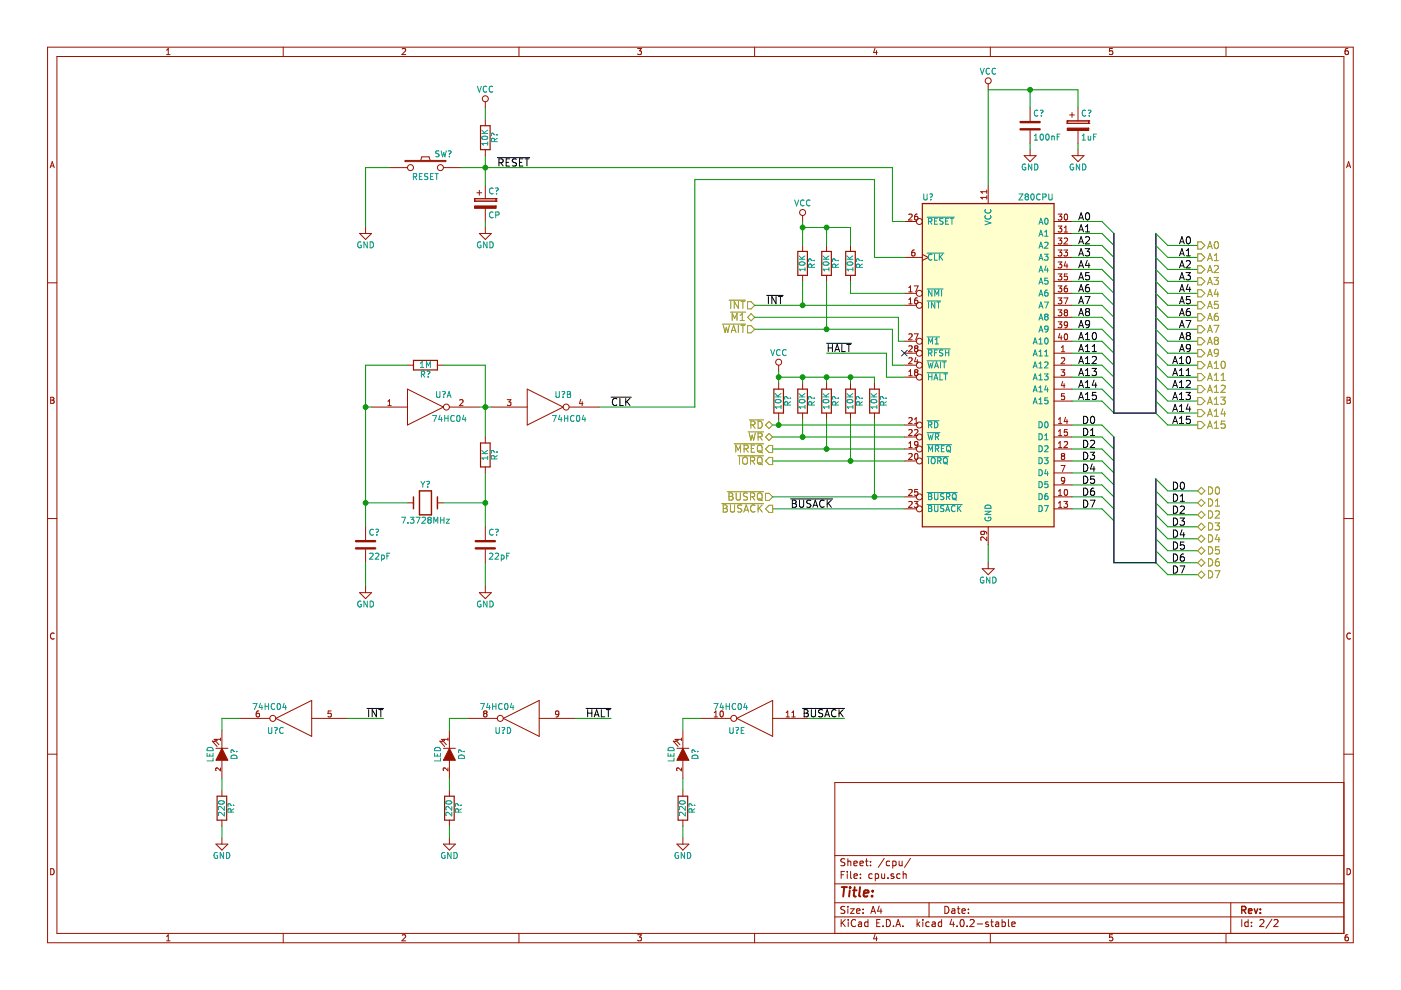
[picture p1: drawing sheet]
<svg xmlns="http://www.w3.org/2000/svg" width="297mm" height="210mm" viewBox="0 0 297 210" stroke-linecap="round" stroke-linejoin="round" font-family="sans-serif">
<path d="M195.6 43.2h27.9v68.5h-27.9z" fill-rule="evenodd" fill="#fffecd" stroke="#fffecd" stroke-width=".25"/>
<g fill="none" stroke="#981200" stroke-width=".25">
<path d="M101.9 26.7h2v5h-2zM169.2 53.3h2v5.1h-2zM174.2 53.3h2.1v5.1h-2.1zM179.3 53.3h2v5.1h-2zM195.6 43.2h27.9v68.5h-27.9zM87.7 76.4h5v2h-5zM101.9 93.9h2v5.1h-2zM164.1 82.5h2v5.1h-2zM169.2 82.5h2v5.1h-2zM174.2 82.5h2.1v5.1h-2.1zM179.3 82.5h2v5.1h-2zM184.4 82.5h2v5.1h-2z"/>
<path d="M46 168.8h2.1v5.1h-2.1zM94.3 168.8h2v5.1h-2zM143.8 168.8h2v5.1h-2z"/>
</g>
<g fill="none" stroke="#981200" stroke-width=".21">
<path d="M10.1 10h276.8v189.9h-276.8zM12.1 12h272.8v185.9h-272.8zM35.3 11.6h.8M35.3 10.6l.4-.3v1.3M60 10v2M85.3 10.4l.5-.1 .2 .3-.8 1h.8M110 10v2M135.2 10.3h.8l-.4 .5h.3l.1 .2-.1 .4-.2 .2-.5-.2M160 10v2M185.5 10.2l-.3 .9h.8M185.8 10.7v.9M209.5 17.8v1.2"/>
<path d="M210 10v2M235.9 10.3h-.6l-.1 .6 .6-.1 .1 .5-.2 .3-.5-.2M259.9 10v2M285.8 10.3h-.4l-.2 .3v.7l.2 .3 .4-.2 .1-.4-.1-.2h-.4l-.2 .2M10.6 35.6l.5-1.3 .4 1.3M10.8 35.2h.6M82.6 35.5h3.8M85.9 34h8.6v.3h-8.6zM89.2 34l.2-.7h1.6l.2 .7M94 35.5h3.8M102.9 21.6v1.2M102.9 25.4v1.3"/>
<path d="M102.9 31.7v1.3M102.9 39.3v2.8M209.5 39.3v3.9M217.1 33h2.6l-1.3 1.3zM218.4 22.8v2.8M218.4 27.7v2.8M218.4 31.7v1.3M226.3 25.6h.1M226.3 26.1h.1M226.3 25.6v.5M226.3 26.1h4.5M226.3 25.6h4.5"/>
<path d="M226.8 24.4h1M227.3 23.9v1M227.3 33h2.5l-1.2 1.3zM228.6 22.8v2.8M228.6 27.7v2.8M228.6 31.7v1.3M230.8 26.1h.1M230.8 25.6h.1M230.8 25.6v.5M285.5 35.6l.4-1.3 .5 1.3M285.6 35.2h.6M10.1 60h2"/>
<path d="M76.2 49.5h2.6l-1.3 1.3zM77.5 48.2v1.3M100.6 42.1h.1M100.6 42.6h.1M100.6 42.1v.5M100.6 42.6h4.6M100.6 42.1h4.6M101.1 40.9h1M101.6 49.5h2.6l-1.3 1.3zM101.6 40.4v1M102.9 44.2v2.8M102.9 48.2v1.3"/>
<path d="M105.2 42.6h.1M105.2 42.1h.1M105.2 42.1v.5M170.2 45.7v1.3M170.2 52v1.3M170.2 58.4v1.3M175.2 52v1.3M175.2 58.4v1.3M180.3 52v1.3M180.3 58.4v1.3M191.7 54.6h3.9M191.7 47h2.6"/>
<path d="M192.7 45.5l.5-.1 .2 .3-.8 1h.8M193.9 53l-.4 .1-.2 .2v.7l.2 .3 .5-.2-.1-.6h-.4l-.2 .2M194.5 45.4h-.4l-.1 .3-.1 .7 .2 .3 .5-.2-.1-.6h-.4l-.2 .2M195.6 53.9l1.2 .7-1.2 .6M209.2 40.3v.7M209.2 41.5v.7M209.2 41.9h-1.3l.4 .3M209.2 40.6h-1.3l.4 .4M223.5 54.6h3.8M223.5 47h3.8M223.5 49.5h3.8M223.5 52h3.8"/>
<path d="M223.5 57.1h3.8M223.5 59.7h3.8M224.3 53h.8l-.4 .5 .4 .1v.5l-.2 .2-.6-.2M224.3 45.4h.8l-.4 .5 .4 .1v.5l-.2 .2-.6-.2M224.3 47.9h.8l-.4 .5 .4 .1v.6l-.2 .1-.6-.1M224.3 50.5h.8l-.4 .4 .4 .2v.5l-.2 .1-.6-.1M224.3 55.5h.8l-.4 .5 .4 .1v.6l-.2 .1-.6-.1M224.3 58.1h.8l-.4 .5 .4 .1v.5l-.2 .2-.6-.2M225.6 53h.7l-.4 .5 .4 .1v.5l-.2 .2-.5-.2M225.6 50.6l.5-.1 .2 .3-.7 .9h.7M225.6 49.2h.7M225.6 48.3l.4-.4v1.3"/>
<path d="M225.7 45.5l.2-.1a.67 .67 0 0 1 .5 .6 .67 .67 0 0 1-.5 .7l-.3-.5zM225.9 55.5l-.3 .9h.8M226.2 56v.8M226.3 58.1h-.6l-.1 .6h.7v.5l-.2 .2-.5-.2M284.9 60h2M86.4 77.4h1.3M92.7 77.4h1.3M165.1 77.4v1.3M191.7 74.9h2.6M191.7 77.4h2.6M191.7 80h2.6M191.7 72.3h2.6"/>
<path d="M191.7 64.7h2.6M191.7 62.2h2.6M192.7 73.4l.5-.1 .2 .4-.8 .9h.8M192.7 76l.5-.1 .2 .3-.8 .9h.8M192.7 79.7h.7M192.7 70.9l.5-.1 .2 .3-.8 .9h.8M192.7 64.4h.7M192.7 61l.3-.4v1.3M192.7 63.5l.3-.3v1.2M192.7 78.7l.3-.3v1.3M192.7 61.9h.7M193.8 70.8h.9l-.6 1.2"/>
<path d="M193.8 60.6h.9l-.6 1.3M194.1 73.8l-.2 .3 .1 .4 .1 .1h.3l.2-.3v-.3l-.2-.2M194.1 78.9l-.2-.2 .2-.3 .5 .1v.2l-.2 .2M194.1 78.9l-.2 .3 .1 .3 .1 .2h.3l.2-.3v-.3l-.2-.2M194.1 73.8l-.2-.2 .2-.3 .5 .1v.2l-.2 .2M194.1 78.9h.3M194.1 73.8h.3M194.2 75.8l-.3 .9h.8M194.5 63.2h-.4l-.1 .3-.1 .7 .2 .2 .5-.1-.1-.6-.4-.1-.2 .3M194.5 76.3v.8M223.5 74.9h3.8M223.5 77.4h3.8"/>
<path d="M223.5 80h3.8M223.5 72.3h3.8M223.5 64.7h3.8M223.5 62.2h3.8M223.5 67.3h3.8M223.5 69.8h3.8M224.3 60.6h.8l-.4 .5 .4 .1v.6l-.2 .1-.6-.1M224.3 63.2h.8l-.4 .4 .4 .1v.6l-.2 .1-.6-.1M224.3 65.7h.8l-.4 .5 .4 .1v.5l-.2 .2-.6-.2M224.3 68.2h.8l-.4 .5 .4 .1v.6l-.2 .1-.6-.1M224.7 70.7l-.3 .9h.8M225 78.4h.7l-.4 .5 .4 .1v.5l-.2 .2-.5-.2"/>
<path d="M225 71.2v.8M225 74.6h.7M225 73.7l.4-.4v1.3M225 76l.5-.1 .2 .3-.7 .9h.7M225.6 63.2h.8l-.5 1.2M225.7 70.9l.2-.1a.67 .67 0 0 1 .5 .6 .67 .67 0 0 1-.5 .6l-.3-.4zM225.9 66.2l-.3-.2 .3-.3 .4 .1v.2l-.2 .2M225.9 66.2l-.3 .3 .1 .3 .2 .2h.2l.2-.3v-.3l-.2-.2M225.9 66.2h.2M226.2 60.6l-.3 .1-.2 .2-.1 .7 .3 .3 .4-.1-.1-.6-.3-.1-.3 .2M226.3 68.8l-.2 .2-.4-.1v-.6l.4-.1 .2 .3v.7l-.3 .3h-.3M10.7 84.2h.5l.2 .3-.2 .3 .3 .3-.2 .4h-.6z"/>
<path d="M10.7 84.8h.5M78.8 86.3h7.6M82.2 86h.7M82.2 85.1l.4-.4v1.3M86.4 82.5l7.6 3.8-7.6 3.8zM95.3 86.3h6.3M97.5 84.8l.4-.1 .3 .4-.8 .9h.8M102.9 92.7v1.2M102.9 99v1.3M104.2 86.3h7.6M107.5 84.7h.8l-.4 .5 .4 .1v.6l-.2 .1-.6-.1M111.8 82.5l7.6 3.8-7.6 3.8z"/>
<path d="M120.7 86.3h6.3M123.1 84.7l-.3 .9h.8M123.4 85.1v.9M165.1 81.2v1.3M165.1 87.6v1.2M170.2 81.2v1.3M170.2 87.6v1.2M175.2 81.2v1.3M175.2 87.6v1.2M180.3 81.2v1.3M180.3 87.6v1.2M185.4 81.2v1.3"/>
<path d="M185.4 87.6v1.2M191.7 97.7h2.6M191.7 90.1h2.6M191.7 95.2h2.6M191.7 92.7h2.6M192.7 96.3l.5-.1 .2 .3-.8 .9h.8M192.7 88.6l.5-.1 .2 .4-.8 .9h.8M192.7 91.2l.5-.1 .2 .3-.8 1h.8M192.7 94.9h.7M192.7 94l.3-.4v1.3M193.9 91.2l.5-.1 .2 .3-.8 1h.8M193.9 89.8h.7"/>
<path d="M193.9 88.9l.4-.4v1.3M194 96.3l.2-.1a.67 .67 0 0 1 .4 .6 .67 .67 0 0 1-.4 .6l-.3-.5zM194.6 94.2l-.2 .2-.4-.1v-.6l.4-.1 .2 .3v.7l-.3 .3h-.3M223.5 82.5h3.8M223.5 85h3.8M223.5 97.7h3.8M223.5 90.1h3.8M223.5 95.2h3.8M223.5 92.7h3.8M224.4 88.9l.4-.4v1.3M224.4 91.4l.4-.3v1.3M224.4 94l.4-.4v1.3"/>
<path d="M224.4 89.8h.7M224.4 94.9h.7M224.4 92.4h.7M225 98.7h.8l-.5 1.3M225.3 96.7l-.3-.2 .3-.3 .4 .1v.2l-.2 .2M225.3 96.7l-.3 .2 .1 .4 .2 .1h.2l.2-.2v-.4l-.2-.1M225.3 96.7h.2M225.3 80.9l-.3 .9h.8M225.6 81.3v.9M225.6 93.7l.5-.1 .2 .4-.7 .9h.7M225.7 83.5h-.6l-.1 .6h.7v.5l-.2 .1-.5-.1M225.9 88.5l-.3 .9h.8"/>
<path d="M226.2 89v.8M226.3 91.1h-.6l-.1 .6h.7v.5l-.2 .2-.5-.2M285.6 84.2h.4l.3 .3-.3 .3 .3 .3-.2 .4h-.5zM285.6 84.8h.4M10.1 109.9h2M77.5 111.7v2.8M77.5 116.5v2.8M86.4 106.6h1.3M92.7 106.6h1.3M102.9 111.7v2.8M102.9 116.5v2.8M191.7 105.4h2.6"/>
<path d="M191.7 107.9h2.6M192.7 103.9l.5-.1 .2 .3-.8 .9h.8M192.7 106.4l.5-.1 .2 .4-.8 .9h.8M193.8 106.3h.8l-.4 .5 .4 .1v.6l-.2 .1-.6-.1M194.6 103.8h-.6l-.1 .6h.7v.5l-.2 .1-.5-.1M208.5 112.6l.2 .3v.3M208.7 113.2l-.1 .1M209.2 113.2v-.2l-.3-.3h-.9v.5l.6 .1M209.2 113.9v.7l-.9-.7-.4 .2 .1 .5M209.5 111.7v3.8M209.5 119.3v1.3M223.5 100.3h3.8"/>
<path d="M223.5 102.8h3.8M223.5 105.4h3.8M223.5 107.9h3.8M224.4 105h.7M224.4 104.1l.4-.3v1.2M224.4 106.7l.4-.4v1.3M224.4 107.6h.7M225.5 102.4l-.4 .1M225.6 102.4h-.1M225.6 106.3h.7l-.4 .5 .4 .1v.6l-.2 .1-.5-.1M225.7 101.8l-.2 .2-.4-.1v-.6h.6v.6l-.1 .5M225.7 103.9l.2-.1a.67 .67 0 0 1 .5 .6 .67 .67 0 0 1-.5 .6l-.3-.4z"/>
<path d="M284.9 109.9h2M11.5 134.3a.58 .58 0 0 0-.8 .5 .58 .58 0 0 0 .8 .6M76.2 125.7h2.6l-1.3 1.2zM77.5 124.4v1.3M101.6 125.7h2.6l-1.3 1.2zM102.9 124.4v1.3M208.2 120.6h2.6l-1.3 1.3zM286.3 134.3a.58 .58 0 0 0-.8 .5 .58 .58 0 0 0 .8 .6M10.1 159.9h2M45.7 157.3l-.7-.2 1 1.2M45.8 158.7h2.5M46 156.9l-.6-.1 1 1.1"/>
<path d="M46.7 156.8h-1l.3 .2M46.7 156.5v.5M47 154.9v3.8M50.9 152.3h6.3M54.9 150.7l-.4 .1-.1 .2-.1 .8 .2 .2 .5-.1-.1-.6-.4-.1-.2 .3M58.5 152.3l7.6-3.8v7.6zM66.1 152.3h7.6M70.2 150.7h-.6l-.1 .6h.7v.6l-.2 .1-.5-.1M93.9 157.3l-.6-.2 1 1.2M94 158.7h2.6M94.3 156.9l-.7-.1 1 1.1M95 156.5v.5"/>
<path d="M95 156.8h-1l.3 .2M95.3 154.9v3.8M99.1 152.3h6.3M102.8 151.3l-.3-.3 .3-.3 .4 .1 .1 .2-.3 .3M102.8 151.3l-.3 .2 .1 .4 .2 .1h.2l.3-.2-.1-.4-.2-.1M102.8 151.3h.2M106.7 152.3l7.6-3.8v7.6zM114.3 152.3h7.6M118.5 151.3l-.2 .2h-.4l-.1-.7 .5-.1 .2 .3-.1 .7-.3 .3h-.2M143.4 157.3l-.6-.2 1 1.2M143.5 158.7h2.6M143.8 156.9l-.7-.1 1 1.1"/>
<path d="M144.5 156.8h-1l.3 .2M144.5 156.5v.5M144.8 154.9v3.8M148.6 152.3h6.3M151.4 152h.7M151.4 151.1l.4-.4v1.3M152.8 150.8l.1-.1a.67 .67 0 0 1 .5 .7 .67 .67 0 0 1-.5 .6l-.2-.5zM156.2 152.3l7.6-3.8v7.6zM163.8 152.3h7.6M166.7 152h.7M166.7 151.1l.3-.4v1.3M167.9 152h.7"/>
<path d="M167.9 151.1l.3-.4v1.3M284.9 159.9h2M45.8 179h2.5l-1.3 1.2zM46.7 162.8v.6l-.7-.6-.3 .2 .1 .4M47 161.2v3.8M47 167.5v1.3M47 173.9v1.3M47 177.7v1.3M94 179h2.6l-1.3 1.2zM95 162.8v.6l-.7-.6-.3 .2 .1 .4M95.3 161.2v3.8M95.3 167.5v1.3"/>
<path d="M95.3 173.9v1.3M95.3 177.7v1.3M143.5 179h2.6l-1.3 1.2zM144.5 162.8v.6l-.7-.6-.3 .2 .1 .4M144.8 161.2v3.8M144.8 167.5v1.3M144.8 173.9v1.3M144.8 177.7v1.3M284.9 165.9h-107.9v32M10.7 184.2a.65 .65 0 0 1 .8 .6 .65 .65 0 0 1-.8 .7zM35.3 198.5l.4-.3v1.3M35.3 199.5h.8"/>
<path d="M60 197.9v2M85.3 198.3l.5-.1 .2 .3-.8 1h.8M110 197.9v2M135.2 198.2h.8l-.4 .5h.3l.1 .2-.1 .5-.2 .1-.5-.1M160 197.9v2M177 194.4h107.9M177 191.4h107.9M177 187.4h107.9M177 181.4h107.9M178.3 185.5h.6M178.3 195v1.5M178.5 195.6l.7 .9"/>
<path d="M179.1 184.8h-.8v1.5M179.1 192.2h-.6l-.2 .2v.4l.8 .3v.4l-.2 .2-.6-.1M179.1 182.1h-.6l-.2 .2v.3l.8 .4v.4l-.2 .2-.6-.1M179.2 195l-.9 .8M179.6 184.8v.1M179.6 185.3v1M179.8 182.1v1.5M179.8 192.2v.1M179.8 192.7v1M179.8 182.7l.2-.1h.3l.1 1M179.8 195v.1M179.8 195.5v1"/>
<path d="M180.3 192.7h.8l-.8 1h.8M180.3 184.8v1.3l.3 .2M181 183.1l.7-.2v-.3h-.4l-.3 .2 .1 .7h.6M181.1 185.8l.7-.2-.1-.3h-.4l-.2 .2v.7h.6M181.4 195.1a.71 .71 0 0 0-1 .5 .71 .71 0 0 0 .7 .9l.3-.2M181.6 193.2l.7-.2v-.2l-.5-.1-.2 .2 .1 .7h.6M182 195.5h.6l.1 1M182.3 183.1l.7-.2v-.3h-.4l-.3 .2 .1 .7h.6M182.4 186.1v.2M182.4 185.3v.2M182.7 195.8l-.7 .3 .2 .4 .5-.1M183 193.5v.2"/>
<path d="M183 192.8v.1M183.5 182.6h.6M183.7 182.1v1.3l.4 .2M184 195.5h-.4l-.3 .2 .1 .6 .2 .2 .4-.1M184 195v1.5M184.6 182.6v.2M184.6 183.4v.2M184.6 193.7l.5-1.5 .5 1.5M184.8 193.2h.7M184.9 185.3h-.4l-.3 .2 .1 .6 .2 .2 .4-.1M185.5 198.1l-.3 .9h.8M185.6 185.3h.4l.3 .2-.1 .7h-.6"/>
<path d="M185.6 185.3v1.5M185.8 198.6v.9M185.9 195.7h.5M186.4 192.1l-.3 1.1h.9M186.6 195h-.7v1.5h.7M186.8 192.7v1M186.9 185.3l.1 .9 .4 .1 .2-.2M187.2 196.3v.2M187.5 182l-1.3 1.9M187.6 185.3v1M187.9 195a.76 .76 0 0 1 .9 .7 .76 .76 0 0 1-.9 .8zM188.3 186.1v.2"/>
<path d="M188.6 182.6h-.4l-.3 .3 .1 .5 .2 .2 .4-.1M189.3 182.6h.4l.3 .3-.1 .6h-.6M189.3 182.6v1.5M189.4 196.3v.2M189.5 185.3h-.4l-.2 .2 .1 .2 .5 .1v.4h-.6M189.9 196.5l.5-1.5 .5 1.5M190.1 196h.7M190.6 182.6l.1 .9 .4 .1 .2-.2M190.8 185.3h-.4l-.3 .2 .1 .6 .2 .2 .4-.1M191.3 182.6v1M191.4 196.3v.2M191.5 185.4l.2-.1h.4v1"/>
<path d="M191.5 184.8v1.5M193 182l-1.2 1.9M194.4 195v1.5M194.6 195.9l.4 .6M195 195.5l-.6 .5M195.7 195v.1M195.7 195.5v1M197 191.4v3M197 195.5h-.4l-.3 .2 .1 .6 .2 .2 .4-.1M197.7 195.5h.5l.1 1M198.3 195.8l-.7 .3 .2 .4 .5-.1M199.6 195.5h-.4l-.3 .2 .1 .6 .2 .2 .4-.1"/>
<path d="M199.6 195v1.5M200.3 192.2a.76 .76 0 0 1 .9 .7 .76 .76 0 0 1-.9 .8zM201.8 194.9l-.4 1.1h1M201.8 192.8h.6l.1 .9M202.1 195.5v1M202.5 193l-.8 .3 .3 .4 .5-.1M202.9 196.3v.2M203 192.7h.5M203.2 192.2v1.3l.3 .2M203.7 195.1l.2-.1a.8 .8 0 0 1 .5 .7 .8 .8 0 0 1-.5 .8l-.3-.6zM204 193.2l.7-.2-.1-.2-.4-.1-.2 .2v.7h.6M205 196.3v.2"/>
<path d="M205.3 193.5v.2M205.3 192.8v.1M205.7 195.1l.6-.1 .2 .4-.9 1.1h.9M207.2 195.9h1.1M209.5 195.5h-.3l-.2 .2v.2l.5 .1v.4h-.5M210 197.9v2M210 195.5h.6M210.3 195v1.3l.3 .2M211.1 195.5h.6l.1 1M211.8 195.8l-.8 .3 .3 .4 .5-.1M212.5 195.5h.4l.3 .2-.2 .7h-.5M212.5 195v1.5"/>
<path d="M213.8 195v1.3l.2 .2M214.5 196l.7-.2v-.3h-.5l-.2 .2 .1 .7h.6M235.9 198.2h-.6l-.1 .6 .6-.1 .1 .5-.2 .3-.5-.1M259.9 197.9v2M260.9 191.4v6.5M263.3 195v1.5M264.6 195.5h-.4l-.3 .2 .1 .6 .2 .2 .4-.1M264.6 195v1.5M265.3 196.3v.2M265.3 195.5v.2M267.1 195.1l.6-.1 .3 .4-1 1.1h1M269.7 194.9l-1.3 1.9"/>
<path d="M270.1 195.1l.6-.1 .3 .4-1 1.1h1M285.6 184.2a.65 .65 0 0 1 .7 .6 .65 .65 0 0 1-.7 .7zM285.8 198.2h-.4l-.2 .3v.7l.2 .3 .4-.1 .1-.5-.1-.2h-.4l-.2 .2"/>
<circle cx="209.5" cy="17.1" r=".63"/>
<circle cx="87" cy="35.5" r=".63"/>
<circle cx="93.4" cy="35.5" r=".63"/>
<circle cx="102.9" cy="20.9" r=".63"/>
<circle cx="170.2" cy="45.1" r=".63"/>
<circle cx="194.9" cy="47" r=".63"/>
<circle cx="165.1" cy="76.8" r=".63"/>
<circle cx="194.9" cy="74.9" r=".63"/>
<circle cx="194.9" cy="80" r=".63"/>
<circle cx="194.9" cy="62.2" r=".63"/>
<circle cx="194.9" cy="77.4" r=".63"/>
<circle cx="194.9" cy="72.3" r=".63"/>
<circle cx="194.9" cy="64.7" r=".63"/>
<circle cx="94.6" cy="86.3" r=".63"/>
<circle cx="120" cy="86.3" r=".63"/>
<circle cx="194.9" cy="92.7" r=".63"/>
<circle cx="194.9" cy="95.2" r=".63"/>
<circle cx="194.9" cy="97.7" r=".63"/>
<circle cx="194.9" cy="90.1" r=".63"/>
<circle cx="194.9" cy="107.9" r=".63"/>
<circle cx="194.9" cy="105.4" r=".63"/>
<circle cx="57.8" cy="152.3" r=".63"/>
<circle cx="106.1" cy="152.3" r=".63"/>
<circle cx="155.6" cy="152.3" r=".63"/>
</g>
<g fill="none" stroke="#009596" stroke-width=".21">
<path d="M101.2 18.3l.4 1.2 .5-1.2M103.2 18.4a.56 .56 0 0 0-.8 .5 .56 .56 0 0 0 .8 .5M104.5 18.4a.56 .56 0 0 0-.8 .5 .56 .56 0 0 0 .8 .5M207.8 14.5l.4 1.2 .5-1.2M209.8 14.6a.56 .56 0 0 0-.7 .5 .56 .56 0 0 0 .7 .5M211.1 14.6a.56 .56 0 0 0-.8 .5 .56 .56 0 0 0 .8 .5M87.6 37.5l.6-.1 .1-.5-.7-.1v1.3M87.9 37.5l.5 .6M88.9 37.4h.4M89.5 36.8h-.6v1.3h.6M90.7 36.9h-.6v.4a.54 .54 0 0 1 .6 .7l-.2 .1-.5-.1M91.3 37.4h.4"/>
<path d="M91.9 36.8h-.6v1.3h.6M92.2 36.8h.7M92.6 36.8v1.3M93.1 32h-.6l-.1 .5a.54 .54 0 0 1 .6 .6l-.1 .2-.5-.1M93.5 32l.3 1.3 .3-1 .2 1 .3-1.3M95.1 32h.4a.41 .41 0 0 1-.2 .7v.1M95.3 33.1v.2M102.1 28.3h1.3M102.1 27.6l.7 .7M102.2 29a.76 .76 0 0 1 1.2 .3 .74 .74 0 0 1-1.3-.1zM103.4 30.1v.7M103.4 30.4h-1.3l.4 .4"/>
<path d="M103.4 27.6l-.7 .5M104.5 40a.56 .56 0 0 0-.7 .5 .56 .56 0 0 0 .7 .5M104.8 30l-.1-.6h-.4l-.1 .6h1.2M105 28.6h-.1a.41 .41 0 0 0-.7-.2v.4M105.1 39.9h.4a.41 .41 0 0 1-.2 .7M105.3 28.6h.1M105.4 29.3l-.6 .4M217.4 34.8a.59 .59 0 0 0-.7 .6 .59 .59 0 0 0 .7 .6l.1-.5h-.2M218.8 34.8v1.2l-.8-1.2v1.2M219.3 29.7h.7M219.3 28.8l.3-.4v1.3M219.4 34.8a.64 .64 0 0 1 .7 .6 .64 .64 0 0 1-.7 .6z"/>
<path d="M220.1 23.5a.56 .56 0 0 0-.8 .5 .56 .56 0 0 0 .8 .5M220.6 23.4h.4a.41 .41 0 0 1-.2 .7M220.6 28.5l.2-.1a.67 .67 0 0 1 .4 .7 .67 .67 0 0 1-.4 .6l-.3-.5zM220.8 24.5v.1M221.8 28.5l.2-.1a.67 .67 0 0 1 .5 .7 .67 .67 0 0 1-.5 .6l-.3-.5zM223 29l.2-.2 .3 .1v.8M223 28.8v.9M224.1 29h.5M224.7 28.4h-.6v1.3M227.6 34.8a.59 .59 0 0 0-.7 .6 .59 .59 0 0 0 .7 .6v-.5h-.2M228.9 34.8v1.2l-.7-1.2v1.2M229.4 29.7h.8"/>
<path d="M229.4 28.8l.4-.4v1.3M229.5 34.8a.64 .64 0 0 1 .7 .6 .64 .64 0 0 1-.7 .6zM230.2 23.5a.56 .56 0 0 0-.8 .5 .56 .56 0 0 0 .8 .5M230.7 23.4h.4a.41 .41 0 0 1-.2 .7M230.7 28.8l.1 .8 .3 .1 .1-.1M230.9 24.5v.1M231.2 28.8v.9M231.9 29h.4M232.5 28.4h-.6v1.3M76.5 51.3a.59 .59 0 0 0-.7 .6 .59 .59 0 0 0 .7 .6l.1-.5h-.2M77.9 51.3v1.2l-.7-1.2v1.2M78.5 51.3a.64 .64 0 0 1 .7 .6 .64 .64 0 0 1-.7 .6z"/>
<path d="M101.9 51.3a.59 .59 0 0 0-.7 .6 .59 .59 0 0 0 .7 .6l.1-.5h-.2M103.3 51.3v1.2l-.8-1.2v1.2M103.9 51.3a.64 .64 0 0 1 .7 .6 .64 .64 0 0 1-.7 .6zM104.5 45a.56 .56 0 0 0-.7 .6 .56 .56 0 0 0 .7 .5M105.1 45.6l.6-.1 .1-.5-.7-.1v1.3M105.3 41v.1M168.5 42.4l.4 1.3 .4-1.3M169.4 55h1.3M169.4 54.2l.7 .8M169.5 55.7a.76 .76 0 0 1 1.2 .3 .74 .74 0 0 1-1.3-.2zM170.5 42.5a.56 .56 0 0 0-.8 .5 .56 .56 0 0 0 .8 .5M170.7 56.7v.7"/>
<path d="M170.7 57.1h-1.3l.4 .3M170.7 54.2l-.8 .6M171.7 42.5a.56 .56 0 0 0-.7 .5 .56 .56 0 0 0 .7 .5M172.1 56.7l-.1-.6-.5-.1-.1 .7h1.3M172.2 55.2h-.1a.41 .41 0 0 0-.7-.1l.1 .4M172.6 55.2h.1M172.7 56l-.6 .4M174.5 55h1.3M174.5 54.2l.7 .8M174.5 55.7a.76 .76 0 0 1 1.3 .3 .74 .74 0 0 1-1.3-.2zM175.8 57.1h-1.3l.3 .3M175.8 56.7v.7"/>
<path d="M175.8 54.2l-.8 .6M177.2 56.7l-.1-.6-.5-.1-.1 .7h1.3M177.3 55.2h-.1a.41 .41 0 0 0-.7-.1l.1 .4M177.7 55.2h.1M177.8 56l-.6 .4M179.6 55h1.2M179.6 54.2l.7 .8M179.6 55.7a.76 .76 0 0 1 1.2 .3 .74 .74 0 0 1-1.2-.2zM180.8 57.1h-1.2l.3 .3M180.8 56.7v.7M180.8 54.2l-.7 .6M182.3 56.7l-.1-.6-.5-.1-.1 .7h1.3"/>
<path d="M182.4 55.2h-.1a.41 .41 0 0 0-.7-.1v.4M182.7 55.2h.2M182.9 56l-.6 .4M195.9 41.1v1l.2 .3h.2l.3-.3v-1M196.6 53.7h3.5M196.6 46h5.7M196.9 46.9h.6v-.5l-.6-.1v1.2M197.1 41.2l.4-.1a.41 .41 0 0 1-.1 .7v.1M197.2 46.9l.4 .6M197.4 42.3v.1M197.6 54a.56 .56 0 0 0-.8 .5 .56 .56 0 0 0 .8 .5M198.1 53.9v1.3h.7"/>
<path d="M198.1 46.9h.5M198.8 46.3h-.7v1.2h.7M199.2 53.9v1.3M199.3 54.4l.6 .8M199.9 53.9l-.7 .7M199.9 46.3h-.6v.5a.54 .54 0 0 1 .6 .6l-.2 .1h-.5M200.5 46.9h.4M201.1 46.3h-.6v1.2h.6M201.5 46.3h.7M201.8 46.3v1.2M208.8 46.8l1.3 .5-1.3 .4M208.9 45.7a.56 .56 0 0 0 .6 .8 .56 .56 0 0 0 .5-.8"/>
<path d="M208.9 44.4a.56 .56 0 0 0 .6 .8 .56 .56 0 0 0 .5-.8M216 41.1h.9l-.9 1.3h.9M217.6 41.7l-.3 .2 .1 .4 .2 .1h.2l.2-.3v-.3l-.2-.1M217.6 41.7l-.3-.3 .3-.3 .4 .1v.2l-.2 .3M217.6 41.7h.2M218.7 41.2l.1-.1a.67 .67 0 0 1 .5 .7 .67 .67 0 0 1-.5 .6l-.2-.5zM220.3 47.5l.4-1.2 .4 1.2M220.3 50.1l.4-1.3 .4 1.3M220.3 52.6l.4-1.2 .4 1.2M220.3 55.2l.4-1.3 .4 1.3M220.3 57.7l.4-1.3 .4 1.3M220.4 47.2h.6"/>
<path d="M220.4 49.7h.6M220.4 52.2h.6M220.4 54.8h.6M220.4 57.3h.6M220.4 59.9h.6M220.5 41.2a.56 .56 0 0 0-.7 .5 .56 .56 0 0 0 .7 .6M221.1 41.8l.6-.1 .1-.5-.7-.1v1.3M221.4 53.9h.8l-.4 .5 .4 .1v.5l-.2 .2-.6-.2M221.5 49.2l.4-.4v1.3M221.5 51.5l.5-.1 .2 .3-.8 .9h.8M221.5 50.1h.7M221.6 46.4l.2-.1a.67 .67 0 0 1 .4 .6 .67 .67 0 0 1-.4 .6l-.3-.4z"/>
<path d="M221.8 56.4l-.3 .9h.8M222.1 56.8v.9M222.2 59h-.7v.6h.7v.5l-.2 .1-.5-.1M222.4 41.1v1l.2 .3h.2l.3-.3v-1M89.1 77.9h.7M89.1 77l.4-.3v1.2M89.3 79.4l.6-.1 .1-.5-.7-.1v1.3M89.6 79.4l.5 .6M90.4 77.9v-1.2l.4 .9 .4-.9v1.2M90.6 78.7h.4a.41 .41 0 0 1-.2 .7v.1M90.8 79.8v.2M163.4 74.1l.4 1.3 .5-1.3"/>
<path d="M165.4 74.2a.56 .56 0 0 0-.8 .5 .56 .56 0 0 0 .8 .6M166.7 74.2a.56 .56 0 0 0-.8 .5 .56 .56 0 0 0 .8 .6M196.6 76.5h4.1M196.6 63.8h2.9M196.6 61.3h3.3M196.6 71.4h2.6M196.6 79.1h4.4M196.6 74h4.9M196.7 76.7l.4 1.3 .2-.9 .2 .9 .3-1.3M196.9 64v1.3M196.9 72.9v-1.2l.4 .9 .4-.9v1.2M196.9 74.9l.6-.1v-.5l-.6-.1v1.3"/>
<path d="M196.9 79.3v1.2M196.9 79.9h.7M197.2 74.9l.4 .6M197.6 61.5v1.3l-.7-1.3v1.3M197.6 79.3v1.2M198.1 78l.4-1.3 .5 1.3M198.1 74.8h.5M198.2 62.8v-1.3l.4 .9 .4-.9v1.3M198.2 64v1.3l-.7-1.3v1.3M198.3 77.6h.6M198.3 72.9h.7M198.3 72l.3-.3v1.2"/>
<path d="M198.6 64h.7M198.8 74.2h-.7v1.3M199 64v1.3M199.3 79.3v1.2h.6M199.4 76.7v1.3M199.6 61.5v1.3M199.8 76.7h.8M199.9 74.3h-.6l-.1 .4a.54 .54 0 0 1 .6 .6l-.1 .2-.5-.1M200.1 79.3h.7M200.2 76.7v1.3M200.5 74.2v1.3M200.5 74.8h.7"/>
<path d="M200.5 79.3v1.2M201.2 74.2v1.3M219.1 75.5l.4-1.3 .4 1.3M219.1 78l.4-1.3 .4 1.3M219.1 72.9l.4-1.2 .4 1.2M219.2 75.1h.6M219.2 77.6h.6M219.2 72.6h.6M220.3 75.5h.7M220.3 72l.3-.3v1.2M220.3 74.6l.3-.4v1.3M220.3 77.1l.3-.4v1.3"/>
<path d="M220.3 79.6l.3-.3v1.2M220.3 78h.7M220.3 72.9h.7M220.3 60.2l.4-1.2 .4 1.2M220.3 62.8l.4-1.3 .4 1.3M220.3 65.3l.4-1.3 .4 1.3M220.3 67.9l.4-1.3 .4 1.3M220.3 70.4l.4-1.3 .4 1.3M220.4 62.4h.6M220.4 64.9h.6M220.4 67.5h.6M220.4 70h.6"/>
<path d="M221.4 79.3h.8l-.4 .5 .4 .1v.5l-.2 .1-.6-.1M221.4 64h.9l-.6 1.3M221.5 75.5h.7M221.5 74.6l.4-.4v1.3M221.5 76.8l.5-.1 .2 .4-.8 .9h.8M221.6 71.8l.2-.1a.67 .67 0 0 1 .4 .6 .67 .67 0 0 1-.4 .6l-.3-.4zM221.7 67.1l-.2-.2 .2-.3 .5 .1v.2l-.2 .2M221.7 67.1l-.2 .3v.3l.2 .2h.3l.2-.3v-.4l-.2-.1M221.7 67.1h.3M222.1 61.5l-.4 .1-.2 .2v.7l.2 .3 .5-.1-.1-.7h-.4l-.2 .2M222.2 69.7l-.2 .2-.4-.1-.1-.6 .5-.1 .2 .3v.7l-.3 .3h-.3M91.7 88.1h.9l-.6 1.3"/>
<path d="M92.6 83v1l.2 .3h.2l.3-.3v-1M93.3 88l-.3 .9h.8M93.6 88.5v.9M93.8 83.1l.4-.1a.41 .41 0 0 1-.1 .7v.1M94.1 84.2v.1M94.3 88.7h.7M94.3 88.1v1.3M94.8 84.3l.4-1.3 .4 1.3M94.9 83.9h.6M95 88.1v1.3M96.3 88.2a.56 .56 0 0 0-.7 .5 .56 .56 0 0 0 .7 .5M96.9 88.2l.2-.1a.67 .67 0 0 1 .5 .6 .67 .67 0 0 1-.5 .7l-.3-.5z"/>
<path d="M98.3 88l-.3 .9h.8M98.6 88.5v.9M102.1 96.2h1.3M102.1 95.5l.7 .7M103.4 96.7v.8M103.4 97.1h-1.3l.4 .4M103.4 95.5l-.7 .5M104.8 97.3l-.1-.6-.4-.1-.1 .7h1.2M105 95.9h-.1a.41 .41 0 0 0-.7-.2v.4M105.3 95.9h.1M105.4 96.6l-.6 .4M117.1 88.1h.9l-.6 1.3"/>
<path d="M117.9 83v1l.2 .3h.3l.2-.3v-1M118.7 88l-.3 .9h.8M119 88.5v.9M119.1 83.1l.4-.1a.41 .41 0 0 1-.1 .7v.1M119.4 84.2v.1M119.7 88.1v1.3M119.7 88.7h.7M120.3 83h.4l.2 .2-.2 .4 .2 .1 .1 .3-.2 .3h-.5zM120.3 83.6h.4M120.4 88.1v1.3M121.7 88.2a.56 .56 0 0 0-.8 .5 .56 .56 0 0 0 .8 .5M122.3 88.2l.2-.1a.67 .67 0 0 1 .4 .6 .67 .67 0 0 1-.4 .7l-.3-.5z"/>
<path d="M123.7 88l-.3 .9h.8M124 88.5v.9M164.3 84.2h1.3M164.3 83.4l.7 .8M164.4 84.9a.76 .76 0 0 1 1.2 .2 .74 .74 0 0 1-1.3-.1zM165.6 85.9v.7M165.6 86.3h-1.3l.4 .3M165.6 83.4l-.7 .6M167 85.9l-.1-.6-.4-.1-.1 .7h1.2M167.1 84.4a.41 .41 0 0 0-.7-.1v.4M167.5 84.4h.1M167.6 85.2l-.6 .4"/>
<path d="M169.4 84.2h1.3M169.4 83.4l.7 .8M169.5 84.9a.76 .76 0 0 1 1.2 .2 .74 .74 0 0 1-1.3-.1zM170.7 85.9v.7M170.7 86.3h-1.3l.4 .3M170.7 83.4l-.8 .6M172.1 85.9l-.1-.6-.5-.1-.1 .7h1.3M172.2 84.4h-.1a.41 .41 0 0 0-.7-.1l.1 .4M172.6 84.4h.1M172.7 85.2l-.6 .4M174.5 84.2h1.3M174.5 83.4l.7 .8"/>
<path d="M174.5 84.9a.76 .76 0 0 1 1.3 .2 .74 .74 0 0 1-1.3-.1zM175.8 85.9v.7M175.8 86.3h-1.3l.3 .3M175.8 83.4l-.8 .6M177.2 85.9l-.1-.6-.5-.1-.1 .7h1.3M177.3 84.4h-.1a.41 .41 0 0 0-.7-.1l.1 .4M177.7 84.4h.1M177.8 85.2l-.6 .4M179.6 84.2h1.2M179.6 83.4l.7 .8M179.6 84.9a.76 .76 0 0 1 1.2 .2 .74 .74 0 0 1-1.2-.1zM180.8 86.3h-1.2l.3 .3"/>
<path d="M180.8 85.9v.7M180.8 83.4l-.7 .6M182.3 85.9l-.1-.6-.5-.1-.1 .7h1.3M182.4 84.4h-.1a.41 .41 0 0 0-.7-.1v.4M182.7 84.4h.2M182.9 85.2l-.6 .4M184.6 84.2h1.3M184.6 83.4l.7 .8M184.7 84.9a.76 .76 0 0 1 1.2 .2 .74 .74 0 0 1-1.3-.1zM185.9 86.3h-1.3l.4 .3M185.9 85.9v.7M185.9 83.4l-.7 .6"/>
<path d="M187.3 85.9v-.6l-.5-.1-.1 .7h1.2M187.5 84.4h-.1a.41 .41 0 0 0-.7-.1v.4M187.8 84.4h.1M187.9 85.2l-.6 .4M196.6 96.8h4.5M196.6 89.2h2.5M196.6 91.7h2.7M196.6 94.3h5.1M196.7 92l.4 1.2 .2-.9 .2 .9 .3-1.2M196.9 90.1l.6-.1v-.5l-.6-.1v1.3M196.9 95.8v-1.3l.4 .9 .4-.9v1.3M196.9 97v1.3"/>
<path d="M197.2 90.1l.4 .6M197.5 97.2l.2-.2 .4 .1 .2 .8a.42 .42 0 0 1-.2 .4 .42 .42 0 0 1-.5-.1l-.2-.3zM198 80.5l.4-1.2 .5 1.2M198.1 80.2h.6M198.1 89.4a.64 .64 0 0 1 .8 .7 .64 .64 0 0 1-.8 .6zM198.3 95.2l.6-.1 .1-.5-.7-.1v1.3M198.3 92.6h.6l.1-.5-.7-.1v1.2M198.6 92.6l.4 .6M198.6 95.2l.4 .6M198.8 97.7l.6-.1 .1-.4-.7-.2v1.3M199.1 97.7l.4 .6M199.6 95.1h.4"/>
<path d="M200.1 97.2l.2-.2 .4 .1 .2 .8a.42 .42 0 0 1-.3 .4 .42 .42 0 0 1-.4-.1l-.2-.3zM200.2 94.5h-.6v1.3h.6M200.3 98l.4 .2M200.7 98.2l.2 .2M200.7 94.7l.3-.2 .3 .1 .2 .7a.42 .42 0 0 1-.2 .4 .42 .42 0 0 1-.4 0l-.2-.4zM200.9 95.5l.4 .2M201.3 95.7l.3 .2M219.1 80.5l.4-1.2 .4 1.2M219.1 83.1l.4-1.3 .4 1.3M219.1 85.6l.4-1.2 .4 1.2M219.2 80.2h.6M219.2 82.7h.6"/>
<path d="M219.2 85.2h.6M220.3 82.2l.3-.4v1.3M220.3 84.7l.3-.3v1.2M220.3 80.5h.7M220.3 83.1h.7M220.3 85.6h.7M220.3 89.4a.64 .64 0 0 1 .7 .7 .64 .64 0 0 1-.7 .6zM220.3 92a.64 .64 0 0 1 .7 .6 .64 .64 0 0 1-.7 .6zM220.3 94.5a.64 .64 0 0 1 .7 .6 .64 .64 0 0 1-.7 .7zM220.3 97a.64 .64 0 0 1 .7 .7 .64 .64 0 0 1-.7 .6zM220.3 99.6a.64 .64 0 0 1 .7 .6 .64 .64 0 0 1-.7 .7zM221.4 97h.8l-.4 .5 .4 .1v.6l-.2 .1-.6-.1"/>
<path d="M221.5 92.3l.4-.3v1.2M221.5 94.6l.5-.1 .2 .4-.8 .9h.8M221.5 93.2h.7M221.6 89.5l.2-.1a.67 .67 0 0 1 .4 .7 .67 .67 0 0 1-.4 .6l-.3-.5zM221.8 81.7l-.3 1h.8M221.8 99.5l-.3 .9h.8M222.1 82.2v.9M222.1 100v.9M222.2 84.4h-.7v.5h.7v.6l-.2 .1-.5-.1M78.4 117.4l.5-.1 .2 .3-.8 1h.8M79.2 112.3a.56 .56 0 0 0-.8 .5 .56 .56 0 0 0 .8 .5M79.6 117.4l.5-.1 .2 .3-.8 1h.8"/>
<path d="M79.7 112.3l.4-.1a.41 .41 0 0 1-.2 .7v.1M79.9 113.3v.2M80.9 117.8l.3-.1 .3 .2-.1 .6h-.5M80.9 117.7v1.3M82 117.9h.5M82.6 117.3h-.6v1.3M85.2 109.7h.8l-.5 1.2M86.5 110.8v.1M87 109.7h.8l-.5 .4 .4 .1v.6l-.2 .1-.5-.1M88.2 109.7h.8l-.5 1.2M89.2 102.1l.4 .6M89.5 109.8l.5-.1 .2 .3-.8 .9h.8"/>
<path d="M89.6 102.7v.6M90.1 102.1l-.5 .6M90.5 102.1h.4a.41 .41 0 0 1-.2 .7M90.7 103.2v.1M90.9 110.2l-.2-.2 .2-.3 .5 .1v.2l-.2 .2M90.9 110.2l-.2 .3 .1 .3 .1 .1h.3l.2-.2v-.4l-.2-.1M90.9 110.2h.3M92 110.9v-1.2l.4 .9 .4-.9v1.2M93.4 109.7v1.2M93.4 110.2h.7M94.1 109.7v1.2M94.6 110.1h.7l-.7 .8h.7"/>
<path d="M103.8 117.4l.5-.1 .2 .3-.8 1h.8M104.5 112.3a.56 .56 0 0 0-.7 .5 .56 .56 0 0 0 .7 .5M105 117.4l.5-.1 .2 .3-.8 1h.8M105.1 112.3l.4-.1a.41 .41 0 0 1-.2 .7v.1M105.3 113.3v.2M106.3 117.8l.3-.1 .3 .2-.1 .6h-.5M106.3 117.7v1.3M107.4 117.9h.4M108 117.3h-.6v1.3M196.6 107h7.4M196.6 104.4h6.4M196.9 104.7h.4l.2 .2-.2 .3 .2 .2 .1 .3-.2 .2h-.5z"/>
<path d="M196.9 107.2h.4l.2 .2-.2 .4 .2 .1 .1 .3-.2 .3h-.5zM196.9 107.8h.4M196.9 105.2h.4M198.1 104.7v1l.3 .2h.2l.3-.2v-1M198.1 107.2v1l.3 .3h.2l.3-.3v-1M200.1 104.7h-.6v.4a.54 .54 0 0 1 .6 .7l-.2 .1h-.5M200.1 107.3h-.6v.4a.54 .54 0 0 1 .6 .6l-.2 .2-.5-.1M200.5 108.5l.4-1.3 .4 1.3M200.6 108.1h.6M200.7 105.3l.6-.1v-.4l-.6-.1v1.2M201 105.3l.4 .6M202 104.8l.2-.1h.4l.1 .8a.42 .42 0 0 1-.2 .4 .42 .42 0 0 1-.4 0l-.2-.4z"/>
<path d="M202.1 105.6l.5 .3M202.5 107.3a.56 .56 0 0 0-.8 .5 .56 .56 0 0 0 .8 .5M202.6 105.9l.2 .1M203 107.2v1.3M203.2 107.7l.6 .8M203.8 107.2l-.8 .7M208.8 108.4h1.3l-1.3 .7h1.3M208.9 107.3a.69 .69 0 0 1 .8-.2 .69 .69 0 0 1 .4 .7h-1.3zM208.9 109.7a.59 .59 0 0 0 .6 .7 .59 .59 0 0 0 .5-.7h-.5v.2M220.3 102.1a.64 .64 0 0 1 .7 .7 .64 .64 0 0 1-.7 .6zM220.3 104.7a.64 .64 0 0 1 .7 .6 .64 .64 0 0 1-.7 .6zM220.3 107.2a.64 .64 0 0 1 .7 .6 .64 .64 0 0 1-.7 .7z"/>
<path d="M221.4 107.2h.9l-.6 1.3M222.1 104.7h-.4l-.2 .3v.7l.2 .2 .5-.1-.1-.6-.4-.1-.2 .3M222.2 102.1h-.7v.6h.7v.6l-.2 .1-.5-.1M76.5 127.5a.59 .59 0 0 0-.7 .6 .59 .59 0 0 0 .7 .5l.1-.5h-.2M77.9 127.4v1.3l-.7-1.3v1.3M78.5 127.4a.64 .64 0 0 1 .7 .7 .64 .64 0 0 1-.7 .6zM101.9 127.5a.59 .59 0 0 0-.7 .6 .59 .59 0 0 0 .7 .5l.1-.5h-.2M103.3 127.4v1.3l-.8-1.3v1.3M103.9 127.4a.64 .64 0 0 1 .7 .7 .64 .64 0 0 1-.7 .6zM208.6 122.4a.59 .59 0 0 0-.8 .6 .59 .59 0 0 0 .8 .6v-.5h-.2M209.9 122.4v1.2l-.7-1.2v1.2M210.5 122.4a.64 .64 0 0 1 .7 .6 .64 .64 0 0 1-.7 .6z"/>
<path d="M43.9 159.7v.6h1.3v-.6M44 158.7a.69 .69 0 0 1 .7-.2 .69 .69 0 0 1 .5 .7h-1.3zM44.5 159.9v.4M49.8 159.3h-.1a.41 .41 0 0 0-.7-.1v.4M50.1 159.3h.1M53.6 149.2h.9l-.5 1.2M55.2 149.1l-.3 .9h.8M55.5 149.6v.8M56.2 149.8h.7M56.2 149.2v1.2M56.9 154.2v1.1l.3 .2h.2l.2-.2v-1.1M56.9 149.2v1.2"/>
<path d="M58.2 154.3l.4-.1a.41 .41 0 0 1-.2 .8M58.2 149.3a.56 .56 0 0 0-.7 .5 .56 .56 0 0 0 .7 .5M58.4 155.4v.1M58.9 149.3l.1-.1a.67 .67 0 0 1 .5 .6 .67 .67 0 0 1-.5 .6l-.2-.4zM60 154.3a.56 .56 0 0 0-.7 .6 .56 .56 0 0 0 .7 .5M60.2 149.1l-.2 .9h.7M60.6 149.6v.8M92.1 159.7v.6h1.3v-.6M92.2 158.7a.69 .69 0 0 1 .8-.2 .69 .69 0 0 1 .4 .7h-1.3zM92.7 159.9v.4M98 159.3h-.1a.41 .41 0 0 0-.7-.1l.1 .4M98.4 159.3h.1"/>
<path d="M101.9 149.2h.8l-.5 1.2M103.5 149.1l-.3 .9h.7M103.8 149.6v.8M104.4 149.2v1.2M104.4 149.8h.8M105.2 149.2v1.2M105.2 154.2v1.1l.2 .2h.2l.3-.2v-1.1M106.4 154.3l.4-.1a.41 .41 0 0 1-.1 .8M106.5 149.3a.56 .56 0 0 0-.8 .5 .56 .56 0 0 0 .8 .5M106.7 155.4v.1M107.1 149.3l.2-.1a.67 .67 0 0 1 .4 .6 .67 .67 0 0 1-.4 .6l-.3-.4zM107.6 154.2a.64 .64 0 0 1 .7 .7 .64 .64 0 0 1-.7 .6z"/>
<path d="M108.5 149.1l-.3 .9h.8M108.8 149.6v.8M141.6 159.7v.6h1.3v-.6M141.7 158.7a.69 .69 0 0 1 .8-.2 .69 .69 0 0 1 .4 .7h-1.3zM142.2 159.9v.4M147.5 159.3h-.1a.41 .41 0 0 0-.7-.1l.1 .4M147.9 159.3h.1M151.4 149.2h.8l-.5 1.2M153 149.1l-.3 .9h.7M153.3 149.6v.8M153.9 149.8h.8M153.9 149.2v1.2"/>
<path d="M154.7 149.2v1.2M154.7 154.2v1.1l.3 .2h.2l.2-.2v-1.1M156 149.3a.56 .56 0 0 0-.8 .5 .56 .56 0 0 0 .8 .5M156 154.3l.4-.1a.41 .41 0 0 1-.2 .8M156.3 155.4h.1M156.2 155.4h.1M156.6 149.3l.2-.1a.67 .67 0 0 1 .4 .6 .67 .67 0 0 1-.4 .6l-.3-.4zM157.1 154.8h.5M157.8 154.2h-.7v1.3h.7M158 149.1l-.3 .9h.8M158.3 149.6v.8M45.2 160.7v.6h-1.3"/>
<path d="M46.3 170a.76 .76 0 0 1 1.3 .2 .74 .74 0 0 1-1.3-.1zM47.6 172.2v.8l-1-.8-.3 .2 .1 .5M47.6 171v.8l-1-.8-.3 .2 .1 .5M49 172.2l-.1-.6-.5-.1-.1 .7h1.3M49 160.3a.69 .69 0 0 1 .8-.2 .69 .69 0 0 1 .4 .7h-1.2zM49.1 170.7h-.1a.41 .41 0 0 0-.7-.1l.1 .4M49.5 170.7h.1M49.6 171.5l-.6 .4M93.4 160.7v.6h-1.3M94.6 170a.76 .76 0 0 1 1.2 .2 .74 .74 0 0 1-1.3-.1zM95.8 172.2v.8l-.9-.8-.4 .2 .1 .5M95.8 171v.8l-.9-.8-.4 .2 .1 .5"/>
<path d="M97.2 172.2l-.1-.6-.4-.1-.1 .7h1.2M97.3 160.3a.69 .69 0 0 1 .7-.2 .69 .69 0 0 1 .5 .7h-1.3zM97.3 170.7a.41 .41 0 0 0-.7-.1v.4M97.7 170.7h.1M97.8 171.5l-.6 .4M142.9 160.7v.6h-1.3M144.1 170a.76 .76 0 0 1 1.2 .2 .74 .74 0 0 1-1.3-.1zM145.3 172.2v.8l-.9-.8-.4 .2 .1 .5M145.3 171v.8l-.9-.8-.4 .2 .1 .5M146.7 172.2l-.1-.6-.4-.1-.1 .7h1.2M146.8 160.3a.69 .69 0 0 1 .7-.2 .69 .69 0 0 1 .5 .7h-1.3zM146.8 170.7a.41 .41 0 0 0-.7-.1v.4"/>
<path d="M147.2 170.7h.1M147.3 171.5l-.6 .4M46.1 180.8a.59 .59 0 0 0-.7 .6 .59 .59 0 0 0 .7 .5v-.4h-.2M47.4 180.7v1.3l-.7-1.3v1.3M48 180.7a.64 .64 0 0 1 .7 .7 .64 .64 0 0 1-.7 .6zM94.3 180.8a.59 .59 0 0 0-.7 .6 .59 .59 0 0 0 .7 .5l.1-.4h-.3M95.6 180.7v1.3l-.7-1.3v1.3M96.2 180.7a.64 .64 0 0 1 .8 .7 .64 .64 0 0 1-.8 .6zM143.8 180.8a.59 .59 0 0 0-.7 .6 .59 .59 0 0 0 .7 .5l.1-.4h-.3M145.1 180.7v1.3l-.7-1.3v1.3M145.7 180.7a.64 .64 0 0 1 .8 .7 .64 .64 0 0 1-.8 .6z"/>
</g>
<g fill="none" stroke="#009300" stroke-width=".21">
<path d="M218.4 19v3.8M82.6 35.5h-5.1v12.7M97.8 35.5h91.4v11.5h2.5M102.9 22.8v2.6M102.9 33v6.3M218.4 30.5v1.2M228.6 22.8v-3.8h-19.1v20.3M228.6 30.5v1.2M102.9 47v1.2M170.2 47v5M170.2 59.7v5M170.2 48.2h10.1v3.8"/>
<path d="M175.2 48.2v3.8M175.2 59.7v10.1M180.3 59.7v2.5h11.4M191.7 54.6h-6.3v-16.5h-38.1v48.2h-20.3M227.3 47h6.3l2.6 2.5M227.3 49.5h6.3l2.6 2.5M227.3 52h6.3l2.6 2.6M227.3 54.6h6.3l2.6 2.5M227.3 57.1h6.3l2.6 2.6M227.3 59.7h6.3l2.6 2.5M245.1 49.5l2.5 2.5h6.3M245.1 52l2.5 2.6h6.3"/>
<path d="M245.1 54.6l2.5 2.5h6.3M245.1 57.1l2.5 2.6h6.3M245.1 59.7l2.5 2.5h6.3M86.4 77.4h-8.9v34.3M94 77.4h8.9v15.3M160 64.7h31.7M160 67.3h30.5v5h1.2M160 69.8h29.2v7.6h2.5M165.1 80h20.3v1.2M165.1 78.7v2.5M170.2 80v1.2M175.2 74.9h12.7v5.1h3.8"/>
<path d="M175.2 80v1.2M180.3 80v1.2M227.3 62.2h6.3l2.6 2.5M227.3 64.7h6.3l2.6 2.6M227.3 67.3h6.3l2.6 2.5M227.3 69.8h6.3l2.6 2.5M227.3 72.3h6.3l2.6 2.6M227.3 74.9h6.3l2.6 2.5M227.3 77.4h6.3l2.6 2.6M227.3 80h6.3l2.6 2.5M245.1 62.2l2.5 2.5h6.3M245.1 64.7l2.5 2.6h6.3"/>
<path d="M245.1 67.3l2.5 2.5h6.3M245.1 69.8l2.5 2.5h6.3M245.1 72.3l2.5 2.6h6.3M245.1 74.9l2.5 2.5h6.3M245.1 77.4l2.5 2.6h6.3M245.1 80l2.5 2.5h6.3M77.5 86.3h1.3M101.6 86.3h2.6M163.8 90.1h27.9M163.8 92.7h27.9M163.8 95.2h27.9M163.8 97.7h27.9"/>
<path d="M165.1 88.8v1.3M170.2 88.8v3.9M175.2 88.8v6.4M180.3 88.8v8.9M185.4 88.8v16.6M227.3 82.5h6.3l2.6 2.5M227.3 85h6.3l2.6 2.6M227.3 90.1h6.3l2.6 2.6M227.3 92.7h6.3l2.6 2.5M227.3 95.2h6.3l2.6 2.5M227.3 97.7h6.3l2.6 2.6M245.1 82.5l2.5 2.5h6.3"/>
<path d="M245.1 85l2.5 2.6h6.3M245.1 87.6l2.5 2.5h6.3M77.5 106.6h8.9M77.5 119.3v5.1M94 106.6h8.9M102.9 100.3v11.4M102.9 119.3v5.1M163.8 105.4h27.9M163.8 107.9h27.9M209.5 115.5v3.8M227.3 100.3h6.3l2.6 2.5M227.3 102.8h6.3l2.6 2.6"/>
<path d="M227.3 105.4h6.3l2.6 2.5M227.3 107.9h6.3l2.6 2.5M245.1 101.5l2.5 2.6h6.3M245.1 116.8l2.5 2.5h6.3M245.1 119.3l2.5 2.6h6.3M245.1 104.1l2.5 2.5h6.3M245.1 106.6l2.5 2.6h6.3M245.1 109.2l2.5 2.5h6.3M245.1 111.7l2.5 2.5h6.3M245.1 114.2l2.5 2.6h6.3M50.9 152.3h-3.9v2.6M73.7 152.3h7.6"/>
<path d="M99.1 152.3h-3.8v2.6M121.9 152.3h7.7M148.6 152.3h-3.8v2.6M171.4 152.3h7.7M47 165v2.5M47 175.2v2.5M95.3 165v2.5M95.3 175.2v2.5M144.8 165v2.5M144.8 175.2v2.5"/>
</g>
<g fill="none" stroke="#000" stroke-width=".21">
<path d="M105.4 33.4h6.9M105.8 34.5l.7-.1 .2-.2-.1-.4-.2-.1h-.6v1.5M106.2 34.5l.5 .7M107.3 34.4h.5M108 33.7h-.7v1.5h.7M109.5 33.8l-.6-.1-.2 .1v.5l.6 .2 .2 .4-.3 .3-.6-.1M110.1 34.4h.5M110.9 33.7h-.8v1.5h.8M111.3 33.7h.9M111.7 33.7v1.5M228.7 46.6l.5-1.5 .5 1.5M228.7 49.2l.5-1.6 .5 1.6"/>
<path d="M228.7 51.7l.5-1.5 .5 1.5M228.7 54.2l.5-1.5 .5 1.5M228.7 56.8l.5-1.5 .5 1.5M228.7 59.3l.5-1.5 .5 1.5M228.8 46.2h.8M228.8 48.7h.8M228.8 51.3h.8M228.8 53.8h.8M228.8 56.4h.8M228.8 58.9h.8M230.1 52.7h.9l-.5 .6 .5 .3-.1 .5-.2 .1-.6-.1M230.1 50.3l.6-.1 .3 .4-.9 1.1h.9"/>
<path d="M230.1 49.2h.9M230.1 48.1l.5-.5v1.6M230.3 45.3l.2-.2a.81 .81 0 0 1 .5 .8 .81 .81 0 0 1-.5 .7l-.2-.1-.2-.5zM230.5 55.2l-.4 1.1h1M230.9 55.8v1M230.9 57.8h-.7l-.1 .7 .3-.1 .5 .1 .1 .5-.3 .3-.6-.1M250.1 51.7l.5-1.5 .5 1.5M250.1 54.2l.5-1.5 .5 1.5M250.1 56.8l.5-1.5 .5 1.5M250.1 59.3l.5-1.5 .5 1.5M250.2 51.3h.7M250.2 53.8h.7"/>
<path d="M250.2 56.4h.7M250.2 58.9h.7M251.5 57.8h.9l-.5 .6 .5 .3-.1 .5-.2 .1-.6-.1M251.5 54.2h.9M251.5 53.2l.5-.5v1.5M251.5 55.4l.6-.1 .3 .4-.9 1.1h.9M251.7 50.3l.2-.1a.81 .81 0 0 1 .5 .7 .81 .81 0 0 1-.5 .8l-.2-.1-.2-.5zM162.6 62.6h3.5M162.9 62.9v1.5M164.5 62.9v1.5l-.9-1.5v1.5M165 62.9h.9M165.5 62.9v1.5"/>
<path d="M175.2 72.8h5.4M175.6 73v1.6M175.6 73.8h.9M176.5 73v1.6M177 74.6l.5-1.6 .5 1.6M177.1 74.1h.8M178.5 73v1.6h.7M179.5 73h.9M180 73v1.6M228.7 61.9l.5-1.6 .5 1.6M228.7 64.4l.5-1.5 .5 1.5M228.7 66.9l.5-1.5 .5 1.5"/>
<path d="M228.7 69.5l.5-1.5 .5 1.5M228.7 72l.5-1.5 .5 1.5M228.7 74.6l.5-1.6 .5 1.6M228.7 77.1l.5-1.5 .5 1.5M228.7 79.6l.5-1.5 .5 1.5M228.8 61.4h.8M228.8 64h.8M228.8 66.5h.8M228.8 69h.8M228.8 71.6h.8M228.8 74.1h.8M228.8 76.7h.8"/>
<path d="M228.8 79.2h.8M230.1 62.9h1l-.7 1.5M230.1 70.9l.5-.4v1.5M230.1 73.5l.5-.5v1.6M230.1 76l.5-.4v1.5M230.1 78.5l.5-.4v1.5M230.1 72h.9M230.1 74.6h.9M230.1 77.1h.9M230.1 79.6h.9M230.4 66.1l-.3-.3 .3-.4 .5 .1 .1 .2-.3 .4M230.4 66.1l-.3 .3v.3l.3 .2h.3l.3-.2v-.3l-.3-.3"/>
<path d="M230.4 66.1h.3M230.9 60.3l-.5 .1a.99 .99 0 0 0 0 1.5l.5-.2 .1-.5-.3-.3h-.3l-.3 .3M231 68.6l-.3 .3h-.3l-.3-.3 .1-.5 .5-.1a.96 .96 0 0 1-.1 1.5h-.3M231.5 78.1h1l-.5 .6 .5 .3-.1 .5-.2 .1-.7-.1M231.6 75.7l.6-.1 .3 .4-1 1.1h1M231.6 74.6h.9M231.6 73.5l.4-.5v1.6M231.7 70.6l.3-.1a.81 .81 0 0 1 .5 .8 .81 .81 0 0 1-.5 .7l-.3-.1-.1-.5zM248.6 77.1l.5-1.5 .6 1.5M248.6 79.6l.5-1.5 .6 1.5M248.8 76.7h.7M248.8 79.2h.7"/>
<path d="M250.1 77.1h.8M250.1 79.6h.8M250.1 76l.4-.4v1.5M250.1 78.5l.4-.4v1.5M250.1 61.9l.5-1.6 .5 1.6M250.1 64.4l.5-1.5 .5 1.5M250.1 66.9l.5-1.5 .5 1.5M250.1 69.5l.5-1.5 .5 1.5M250.1 72l.5-1.5 .5 1.5M250.1 74.6l.5-1.6 .5 1.6M250.2 61.4h.7M250.2 64h.7"/>
<path d="M250.2 66.5h.7M250.2 69h.7M250.2 71.6h.7M250.2 74.1h.7M251.5 68h1l-.7 1.5M251.5 79.6h.9M251.5 78.5l.5-.4v1.5M251.7 75.7l.2-.1a.81 .81 0 0 1 .5 .7 .81 .81 0 0 1-.5 .8l-.2-.2-.2-.4zM251.8 71.2l-.3 .2v.3l.3 .3h.3l.3-.3v-.3l-.3-.2M251.8 71.2l-.3-.3 .3-.4 .4 .1 .2 .2-.3 .4M251.8 71.2h.3M251.9 60.3l-.4 1.1h1"/>
<path d="M252.2 65.4l-.4 .1a.99 .99 0 0 0 0 1.4l.5-.1 .1-.5-.3-.3h-.3l-.3 .3M252.2 60.8v1.1M252.3 62.9h-.7l-.1 .7 .2-.1h.5l.2 .6-.3 .3-.6-.1M252.4 73.7l-.3 .3h-.3l-.3-.3 .1-.5 .5-.2a.96 .96 0 0 1-.1 1.6h-.3M129.6 84.2h4.2M130.8 84.6a.72 .72 0 0 0-1 .5 .72 .72 0 0 0 .7 .9l.3-.2M131.4 84.5v1.5h.8M132.7 84.5v1.5M132.9 85.1l.7 .9M133.6 84.5l-.9 .8M228.7 82.2l.5-1.5 .5 1.5M228.7 84.7l.5-1.5 .5 1.5"/>
<path d="M228.8 81.7h.8M228.8 84.3h.8M229.7 88.3a.77 .77 0 0 1 .9 .7 .77 .77 0 0 1-.9 .8zM229.7 90.8a.77 .77 0 0 1 .9 .8 .77 .77 0 0 1-.9 .7zM229.7 93.3a.77 .77 0 0 1 .9 .8 .77 .77 0 0 1-.9 .8zM229.7 95.9a.77 .77 0 0 1 .9 .7 .77 .77 0 0 1-.9 .8zM229.7 98.4a.77 .77 0 0 1 .9 .8 .77 .77 0 0 1-.9 .7zM230.1 81.1l.5-.4v1.5M230.1 83.6l.5-.4v1.5M230.1 82.2h.9M230.1 84.7h.9M231.1 95.9h1l-.5 .6 .5 .2-.1 .6-.2 .1-.7-.1"/>
<path d="M231.2 93.5l.6-.2 .3 .5-1 1.1h1M231.2 92.3h.9M231.2 91.2l.5-.4v1.5M231.4 88.3h.2a.81 .81 0 0 1 .5 .7 .81 .81 0 0 1-.5 .8 .98 .98 0 0 1-.2-1.5zM231.6 98.3l-.4 1.1h1M231.9 98.9v1M232 80.6l-.4 1.1h.9M232.3 81.2v1M232.4 83.2h-.7l-.1 .7 .2-.1h.5l.2 .6-.3 .3-.6-.1M248.6 82.2l.5-1.5 .6 1.5M248.6 84.7l.5-1.5 .6 1.5M248.6 87.3l.5-1.6 .6 1.6"/>
<path d="M248.6 89.8l.5-1.5 .6 1.5M248.8 81.7h.7M248.8 84.3h.7M248.8 86.8h.7M248.8 89.4h.7M250.1 82.2h.8M250.1 84.7h.8M250.1 89.8h.8M250.1 81.1l.4-.4v1.5M250.1 83.6l.4-.4v1.5M250.1 86.2l.4-.5v1.6M250.1 88.7l.4-.4v1.5"/>
<path d="M250.1 87.3h.8M251.5 83.2h.9l-.5 .6 .5 .3-.1 .5-.2 .1-.6-.1M251.5 80.8l.6-.1 .3 .4-.9 1.1h.9M251.9 85.7l-.4 1h1M252.2 86.2v1.1M252.3 88.3h-.7l-.1 .7 .2-.2 .5 .1 .2 .6-.3 .3-.6-.2M167.6 105.8h8.9M168 106h.5l.3 .3-.3 .5 .3 .1 .1 .4-.3 .3h-.6zM168 106.8h.5M169.5 106v1.3l.3 .3h.3l.3-.3v-1.3M171.9 106.1l-.6-.1-.3 .3 .2 .4 .6 .3v.4l-.2 .2-.6-.1M172.4 107.6l.5-1.6 .5 1.6"/>
<path d="M172.5 107.1h.7M174.7 106.2a.72 .72 0 0 0-1 .5 .72 .72 0 0 0 .7 .9l.3-.2M175.4 106v1.6M175.6 106.7l.7 .9M176.3 106l-.9 .9M229.7 101a.77 .77 0 0 1 .9 .7 .77 .77 0 0 1-.9 .8zM229.7 103.5a.77 .77 0 0 1 .9 .8 .77 .77 0 0 1-.9 .7zM229.7 106a.77 .77 0 0 1 .9 .8 .77 .77 0 0 1-.9 .8zM231.1 106h1.1l-.7 1.6M231.9 103.5l-.4 .1a.99 .99 0 0 0 0 1.4l.5-.1 .1-.5-.3-.3h-.3l-.3 .3M232 101h-.7l-.1 .7 .2-.2 .5 .1 .2 .6-.3 .3-.6-.2M248.8 107.3a.77 .77 0 0 1 .9 .8 .77 .77 0 0 1-.9 .7z"/>
<path d="M248.8 112.4a.77 .77 0 0 1 .9 .7 .77 .77 0 0 1-.9 .8zM248.8 102.2a.77 .77 0 0 1 .9 .8 .77 .77 0 0 1-.9 .8zM248.8 109.8a.77 .77 0 0 1 .9 .8 .77 .77 0 0 1-.9 .8zM248.8 104.8a.77 .77 0 0 1 .9 .7 .77 .77 0 0 1-.9 .8zM248.8 114.9a.77 .77 0 0 1 .9 .8 .77 .77 0 0 1-.9 .7zM248.8 117.5a.77 .77 0 0 1 .9 .7 .77 .77 0 0 1-.9 .8zM248.8 120a.77 .77 0 0 1 .9 .8 .77 .77 0 0 1-.9 .7zM250.2 109.8h.9l-.5 .6 .5 .3-.1 .5-.2 .2-.6-.2M250.2 120h1l-.7 1.5M250.2 107.5l.6-.2 .3 .4-.9 1.1h.9M250.2 106.3h.9M250.2 105.2l.5-.4v1.5"/>
<path d="M250.4 102.4l.2-.2a.81 .81 0 0 1 .5 .8 .81 .81 0 0 1-.5 .8l-.2-.2-.2-.4zM250.6 112.3l-.4 1.1h1M251 117.5h-.5a.99 .99 0 0 0 0 1.5l.5-.2 .1-.5-.3-.3h-.3l-.3 .3M251 112.9v1M251 114.9h-.7l-.1 .8 .3-.2 .5 .1 .1 .6-.3 .2-.6-.1M77.8 150.2h3.5M78.2 150.5v1.5M79.8 150.5v1.5l-.9-1.5v1.5M80.3 150.5h.9M80.7 150.5v1.5M124.2 150.2h5.4M124.6 150.5v1.5"/>
<path d="M124.6 151.2h.9M125.5 150.5v1.5M126 152l.5-1.5 .5 1.5M126.1 151.6h.8M127.5 150.5v1.5h.7M128.5 150.5h.9M129 150.5v1.5M170.1 150.2h9M170.5 150.5h.5l.3 .3-.3 .4 .3 .1 .1 .4-.3 .3h-.6zM170.5 151.2h.5M172 150.5v1.2l.3 .3h.3l.3-.3v-1.2M174.4 150.5h-.6l-.2 .1v.4l.7 .3 .1 .4-.3 .3-.6-.1"/>
<path d="M174.9 152l.5-1.5 .5 1.5M175 151.6h.7M177.3 150.6a.72 .72 0 0 0-1.1 .5 .72 .72 0 0 0 .7 .9l.4-.2M177.9 150.5v1.5M178.1 151.1l.7 .9M178.8 150.5l-.9 .8"/>
</g>
<path d="M236.2 49.5v38.1h8.9v-38.1M236.2 92.7v26.6h8.9v-17.8" fill="none" stroke="#011996" stroke-width=".3"/>
<g fill="none" stroke="#969400" stroke-width=".21">
<path d="M253.9 51.3h.8l.8 .7-.8 .8h-.8zM253.9 53.8h.8l.8 .8-.8 .7h-.8zM253.9 56.4h.8l.8 .7-.8 .8h-.8zM253.9 58.9h.8l.8 .8-.8 .7h-.8zM256 52.7l.5-1.5 .5 1.5M256 55.3l.5-1.6 .5 1.6M256 57.8l.5-1.5 .5 1.5M256.1 52.3h.8M256.1 54.8h.8M256.1 57.4h.8M256.1 59.9h.8M257.4 58.8h.9l-.5 .6 .5 .3v.5l-.3 .1-.6-.1"/>
<path d="M257.4 56.4l.6-.1 .3 .4-.9 1.1h.9M257.4 55.3h.9M257.4 54.2l.5-.5v1.6M257.6 51.4l.2-.2a.81 .81 0 0 1 .6 .8 .81 .81 0 0 1-.6 .7l-.2-.1-.2-.5zM153.1 68.7h5M153.4 69l.3 1.5 .3-1.1 .3 1.1 .4-1.5M154.6 63.6h3.5M154.9 66.2h3.2M154.9 63.9v1.5M155 70.5l.5-1.5 .6 1.5M155.2 70.1h.7M155.2 68v-1.6l.5 1.1 .6-1.1v1.6"/>
<path d="M156.5 69v1.5M156.6 63.9v1.5l-.9-1.5v1.5M156.9 68h.9M156.9 66.9l.5-.5v1.6M157.1 63.9h.8M157.1 69h.8M157.5 63.9v1.5M157.5 69v1.5M158.5 64h.8l.7 .7-.7 .8h-.8zM158.5 69h.8l.7 .8-.7 .8h-.8zM159.3 66.5l.7 .8-.7 .7-.8-.7zM253.9 61.4h.8l.8 .8-.8 .8h-.8z"/>
<path d="M253.9 64h.8l.8 .7-.8 .8h-.8zM253.9 66.5h.8l.8 .8-.8 .7h-.8zM253.9 69h.8l.8 .8-.8 .8h-.8zM253.9 71.6h.8l.8 .7-.8 .8h-.8zM253.9 74.1h.8l.8 .8-.8 .7h-.8zM253.9 76.7h.8l.8 .7-.8 .8h-.8zM253.9 79.2h.8l.8 .8-.8 .7h-.8zM256 60.3l.5-1.5 .5 1.5M256 62.9l.5-1.5 .5 1.5M256 65.4l.5-1.5 .5 1.5M256 68l.5-1.6 .5 1.6M256 70.5l.5-1.5 .5 1.5"/>
<path d="M256 73l.5-1.5 .5 1.5M256 75.6l.5-1.6 .5 1.6M256 78.1l.5-1.5 .5 1.5M256.1 62.4h.8M256.1 65h.8M256.1 67.5h.8M256.1 70.1h.8M256.1 72.6h.8M256.1 75.1h.8M256.1 77.7h.8M257.4 69h1l-.7 1.5M257.4 77l.5-.4v1.5"/>
<path d="M257.4 79.6l.5-.5v1.6M257.4 78.1h.9M257.7 72.2l-.3-.3 .3-.4 .5 .1 .1 .2-.3 .4M257.7 72.2l-.3 .3v.3l.3 .2h.3l.3-.2v-.3l-.3-.3M257.7 72.2h.3M257.8 61.3l-.4 1.1h1M258.2 66.4l-.5 .1a.99 .99 0 0 0 0 1.5l.6-.2v-.5l-.3-.3h-.3l-.3 .3M258.2 61.9v1M258.3 63.9h-.8l-.1 .7 .3-.1 .5 .1 .1 .5-.3 .3-.6-.1M258.3 74.7l-.3 .3h-.3l-.3-.3 .1-.5 .5-.2a.96 .96 0 0 1-.1 1.6h-.3M258.9 79.6l.4-.5v1.6M259 76.7l.3-.1a.81 .81 0 0 1 .5 .8 .81 .81 0 0 1-.5 .7l-.3-.1-.1-.5z"/>
<path d="M155.6 94.1h6.3M156 95.9v-1.5l.5 1.1 .5-1.1v1.5M156.4 96.6h5.5M156.8 96.9v1.5M157.5 97.1a.5 .5 0 0 1 .6-.2 .5 .5 0 0 1 .4 .5l-.1 .8-.3 .2a.53 .53 0 0 1-.6-.5zM157.8 95.2l.7-.1 .1-.2v-.4l-.3-.1h-.5v1.5M158.1 95.2l.5 .7M158.6 91.6h3.3M158.8 89h3.1M158.8 91.8l.4 1.5 .3-1 .3 1 .3-1.5M159.1 97.7l.8-.1 .1-.2-.1-.4-.2-.1h-.6v1.5M159.2 90.1l.7-.1 .2-.2-.1-.4-.2-.1h-.6v1.5"/>
<path d="M159.3 95.1h.5M159.5 97.7l.5 .7M159.6 90.1l.5 .7M160 94.4h-.7v1.5h.7M160.6 94.6a.5 .5 0 0 1 .6-.2 .5 .5 0 0 1 .4 .5l-.1 .8-.3 .2a.53 .53 0 0 1-.6-.5zM160.6 97.1a.5 .5 0 0 1 .6-.2 .5 .5 0 0 1 .4 .5l-.1 .8-.3 .2a.53 .53 0 0 1-.6-.5zM160.7 89.3a.77 .77 0 0 1 .9 .7 .77 .77 0 0 1-.9 .8zM160.7 92.6h.8l.1-.3-.1-.3-.2-.2h-.6v1.5M160.9 95.5l.5 .3M160.9 98.1l.5 .2M161.1 92.6l.5 .7M161.4 95.8l.3 .2"/>
<path d="M161.4 98.3l.3 .3M162.3 95.2l.8-.8h.7v1.6h-.7zM162.3 97.7l.8-.7h.7v1.5h-.7zM163.1 89.4l.7 .7-.7 .8-.8-.8zM163.1 91.9l.7 .8-.7 .7-.8-.7zM253.9 81.7h.8l.8 .8-.8 .8h-.8zM253.9 84.3h.8l.8 .7-.8 .8h-.8zM253.9 86.8h.8l.8 .8-.8 .7h-.8zM253.9 89.4h.8l.8 .7-.8 .8h-.8zM256 80.7l.5-1.6 .5 1.6M256 83.2l.5-1.5 .5 1.5M256 85.7l.5-1.5 .5 1.5"/>
<path d="M256 88.3l.5-1.6 .5 1.6M256 90.8l.5-1.5 .5 1.5M256.1 80.2h.8M256.1 82.8h.8M256.1 85.3h.8M256.1 87.8h.8M256.1 90.4h.8M257.4 82.1l.5-.4v1.5M257.4 84.6l.5-.4v1.5M257.4 87.2l.5-.5v1.6M257.4 89.7l.5-.4v1.5M257.4 80.7h.9"/>
<path d="M257.4 83.2h.9M257.4 85.7h.9M257.4 88.3h.9M257.4 90.8h.9M258.8 84.2h1l-.5 .6 .5 .3-.1 .5-.2 .1-.7-.1M258.9 81.8l.6-.1 .3 .4-1 1.1h1M258.9 80.7h.9M259.3 86.7l-.4 1.1h1M259.6 87.3v1M259.7 89.3h-.7l-.1 .7 .2-.1h.5l.2 .6-.3 .3-.6-.1M153 106.8h8.9M153.3 107.1h.5l.4 .3-.4 .4 .4 .1v.4l-.3 .3h-.6z"/>
<path d="M153.3 107.8h.5M154.2 104.3h7.7M154.6 104.5h.5l.3 .3-.3 .4 .3 .2v.4l-.3 .2h-.5zM154.6 105.2h.5M154.9 107.1v1.2l.3 .3h.2l.3-.3v-1.2M156.1 104.5v1.3l.3 .2h.3l.3-.2v-1.3M157.3 107.1h-.6l-.2 .1v.4l.6 .3 .2 .4-.3 .3-.6-.1M157.7 108.6l.5-1.5 .5 1.5M157.8 108.1h.8M158.5 104.6l-.6-.1-.2 .2v.4l.6 .3 .2 .4-.3 .2h-.6M159.1 105.3l.8-.1 .1-.2-.1-.3-.2-.2h-.6v1.5M159.5 105.3l.5 .7"/>
<path d="M160.1 107.2a.72 .72 0 0 0-1 .5 .72 .72 0 0 0 .7 .9l.3-.2M160.6 104.7a.5 .5 0 0 1 .6-.2 .5 .5 0 0 1 .4 .5l-.1 .8-.3 .2a.53 .53 0 0 1-.6-.5zM160.7 107.1v1.5M160.9 105.7l.5 .3M161 107.7l.6 .9M161.4 106l.3 .2M161.6 107.1l-.9 .8M162.3 104.6h.8l.7 .8-.7 .7h-.8zM163.1 107.1h.7v1.6h-.7l-.8-.8zM253.9 104.1l.8-.8 .8 .8-.8 .7zM253.9 106.6l.8-.7 .8 .7-.8 .8zM253.9 109.2l.8-.8 .8 .8-.8 .7z"/>
<path d="M253.9 116.8l.8-.8 .8 .8-.8 .7zM253.9 114.2l.8-.7 .8 .7-.8 .8zM253.9 119.3l.8-.7 .8 .7-.8 .8zM254.7 110.9l.8 .8-.8 .8-.8-.8zM256.2 103.2a.77 .77 0 0 1 .9 .8 .77 .77 0 0 1-.9 .8zM256.2 105.8a.77 .77 0 0 1 .9 .7 .77 .77 0 0 1-.9 .8zM256.2 108.3a.77 .77 0 0 1 .9 .8 .77 .77 0 0 1-.9 .7zM256.2 110.9a.77 .77 0 0 1 .9 .7 .77 .77 0 0 1-.9 .8zM256.2 113.4a.77 .77 0 0 1 .9 .8 .77 .77 0 0 1-.9 .7zM256.2 115.9a.77 .77 0 0 1 .9 .8 .77 .77 0 0 1-.9 .8zM256.2 118.5a.77 .77 0 0 1 .9 .7 .77 .77 0 0 1-.9 .8zM257.6 110.9h1l-.5 .5 .5 .3-.1 .5-.2 .2-.7-.2"/>
<path d="M257.7 108.5l.6-.2 .3 .5-1 1h1M257.7 107.3h.9M257.7 106.2l.4-.4v1.5M257.8 103.4l.3-.2a.81 .81 0 0 1 .5 .8 .81 .81 0 0 1-.5 .8l-.3-.2-.1-.4zM258.1 113.3l-.4 1.1h.9M258.4 118.5l-.4 .1a.99 .99 0 0 0 0 1.4l.5-.2 .1-.5-.3-.2h-.3l-.3 .2M258.4 113.9v1M258.5 115.9h-.8v.8l.2-.2 .5 .1 .2 .6-.3 .3-.6-.2M253.9 121.9l.8-.8 .8 .8-.8 .7zM256.2 121a.77 .77 0 0 1 .9 .8 .77 .77 0 0 1-.9 .7zM257.6 121h1l-.6 1.5"/>
</g>
<path d="M191.1 74.3l1.3 1.2M192.4 74.3l-1.3 1.2" fill="none" stroke="#011996" stroke-width=".21"/>
<g fill="#009300" stroke="#009300" stroke-width=".21">
<circle cx="170.2" cy="64.7" r=".51"/>
<circle cx="175.2" cy="69.8" r=".51"/>
<circle cx="175.2" cy="48.2" r=".51"/>
<circle cx="170.2" cy="48.2" r=".51"/>
<circle cx="165.1" cy="80" r=".51"/>
<circle cx="180.3" cy="80" r=".51"/>
<circle cx="175.2" cy="80" r=".51"/>
<circle cx="170.2" cy="80" r=".51"/>
<circle cx="165.1" cy="90.1" r=".51"/>
<circle cx="170.2" cy="92.7" r=".51"/>
<circle cx="175.2" cy="95.2" r=".51"/>
<circle cx="180.3" cy="97.7" r=".51"/>
<circle cx="185.4" cy="105.4" r=".51"/>
<circle cx="102.9" cy="86.3" r=".51"/>
<circle cx="77.5" cy="86.3" r=".51"/>
<circle cx="77.5" cy="106.6" r=".51"/>
<circle cx="102.9" cy="106.6" r=".51"/>
<circle cx="102.9" cy="35.5" r=".51"/>
<circle cx="218.4" cy="19" r=".51"/>
</g>
<path d="M87.7 105.4v2.5M88.9 104.1h2.6v5.1h-2.6zM92.7 105.4v2.5M263.3 193l.7-.1 .1-.2v-.4l-.2-.1h-.6v1.5M263.6 193l.5 .7M264.7 193.2l.7-.2v-.2l-.5-.1-.2 .2 .1 .7h.6M265.9 192.7l.4 1 .4-1M267.2 193.5v.2M267.2 192.8v.1" fill="none" stroke="#981200" stroke-width=".3"/>
<path d="M216.4 27.4h4M216.4 25.9h4M75.5 116.3h4M75.5 114.7h4M100.9 116.3h4M100.9 114.7h4" fill="none" stroke="#981200" stroke-width=".51"/>
<g fill="#981200" stroke="#981200" stroke-width=".21">
<path d="M95.3 158.7l1.3 2.5h-2.6z"/>
<path d="M47 158.7l1.3 2.5h-2.5z"/>
<path d="M144.8 158.7l1.3 2.5h-2.6z"/>
<path d="M100.6 43.7h4.6v.5h-4.6z" fill-rule="evenodd"/>
<path d="M226.3 27.2h4.5v.5h-4.5z" fill-rule="evenodd"/>
</g>
<path d="M178.4 188.1h1.2M179 188.1l-.2 2M180.2 188.8l-.2 1.3M180.2 188.1v.2M180.2 188.1l.1 .1-.1 .1M180.9 188.8h.7M181.2 188.1l-.2 1.7 .1 .2 .4 .1M182.4 188.1l-.2 1.7 .2 .3M183.1 189.4l1-.2v-.4h-.8l-.2 1 .2 .3 .6-.1M184.9 189.9v.2M185 188.8v.2M185 188.8l-.1 .1 .1 .1" fill="none" stroke="#981200" stroke-width=".41"/>
</svg>
